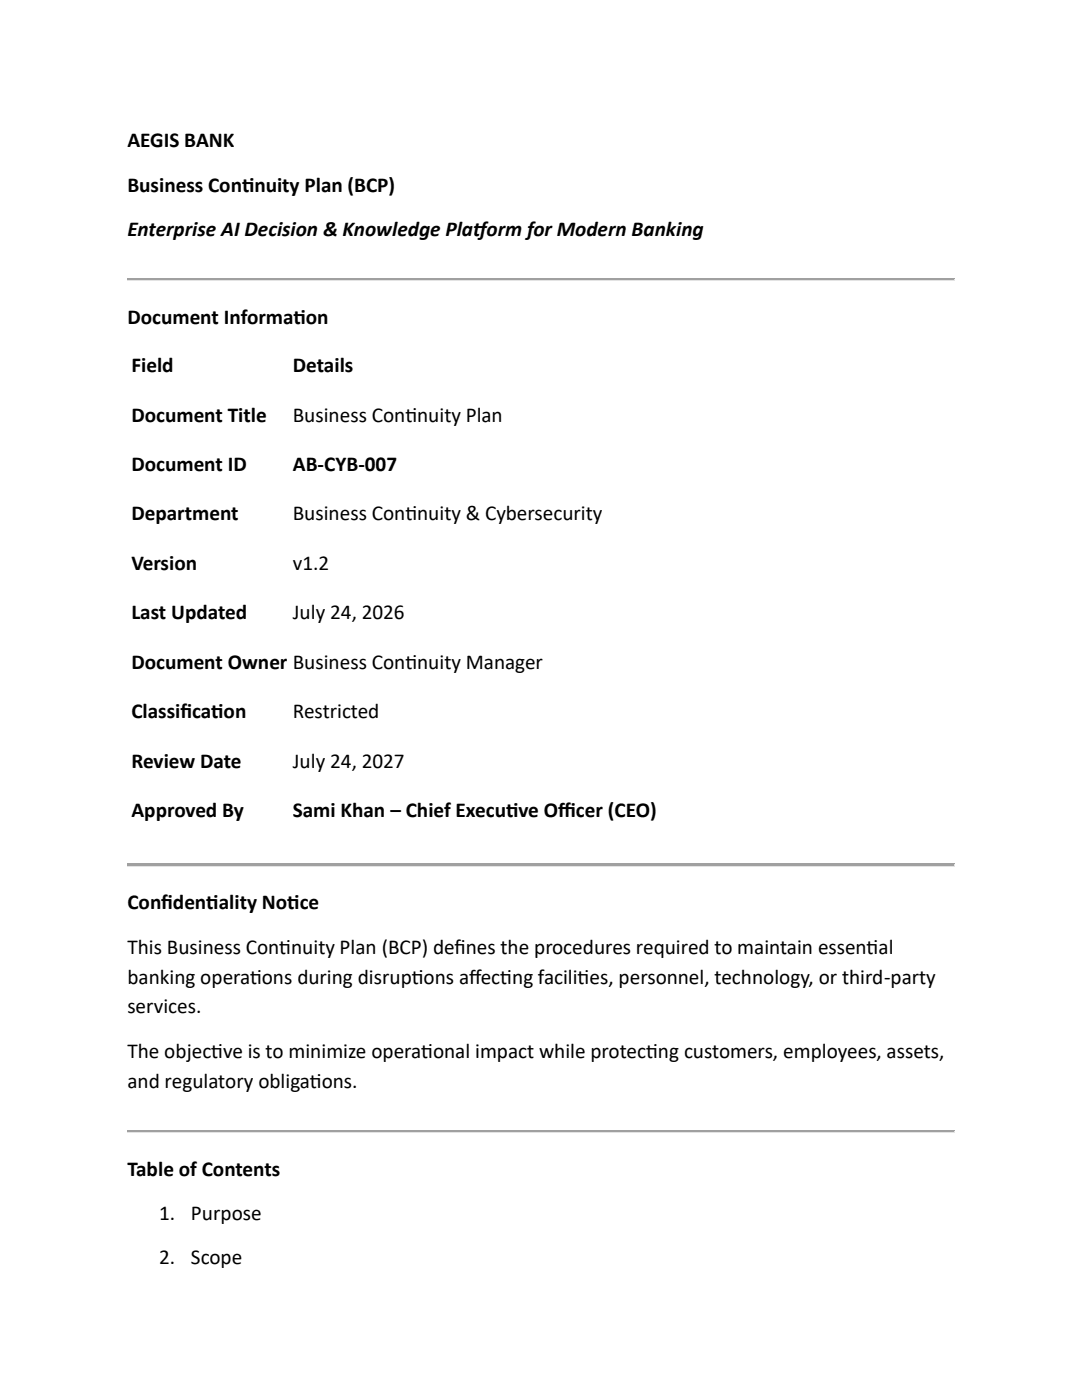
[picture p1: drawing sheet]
<svg xmlns="http://www.w3.org/2000/svg" width="216mm" height="279mm" viewBox="0 0 216 279" stroke-linecap="round" stroke-linejoin="round" font-family="sans-serif">
<defs><g id="words">
<g font-size="4.2">
<text x="25.4" y="29.4">AEGIS BANK</text>
<text x="25.4" y="38.2">Business Cont</text>
<text x="48.3" y="38.2">inuity Plan (BCP)</text>
<text x="25.4" y="47">Enterprise AI Decision &amp; Knowledge Plat</text>
<text x="94.4" y="47">form for Modern Banking</text>
<text x="25.4" y="64.7">Document Informat</text>
<text x="58.5" y="64.7">ion</text>
<text x="26.2" y="74.3">Field</text>
<text x="58.4" y="74.3">Details</text>
<text x="26.2" y="84.1">Document Title</text>
<text x="58.4" y="84.1">Business Cont</text>
<text x="80.9" y="84.1">inuity Plan</text>
<text x="26.2" y="94">Document ID</text>
<text x="58.4" y="94">AB-CYB-007</text>
<text x="26.2" y="103.9">Department</text>
<text x="58.4" y="103.9">Business Cont</text>
<text x="80.9" y="103.9">inuity &amp; Cybersecurity</text>
<text x="26.2" y="113.7">Version</text>
<text x="58.4" y="113.7">v1.2</text>
<text x="26.2" y="123.6">Last Updated</text>
<text x="58.4" y="123.6">July 24, 2026</text>
<text x="26.2" y="133.5">Document Owner Business Cont</text>
<text x="80.9" y="133.5">inuity Manager</text>
<text x="26.2" y="143.4">Classif</text>
<text x="36" y="143.4">icat</text>
<text x="42.1" y="143.4">ion</text>
<text x="58.4" y="143.4">Restricted</text>
<text x="26.2" y="153.2">Review Date</text>
<text x="58.4" y="153.2">July 24, 2027</text>
<text x="26.2" y="163.1">Approved By</text>
<text x="58.4" y="163.1">Sami Khan – Chief Execut</text>
<text x="101" y="163.1">ive Of</text>
<text x="111.4" y="163.1">f</text>
<text x="111.4" y="163.1">icer (CEO)</text>
<text x="25.4" y="181.5">Conf</text>
<text x="32.2" y="181.5">ident</text>
<text x="41.1" y="181.5">iality Not</text>
<text x="57.3" y="181.5">ice</text>
<text x="25.4" y="190.3">This Business Cont</text>
<text x="55.7" y="190.3">inuity Plan (BCP) def</text>
<text x="90.7" y="190.3">ines the procedures required to maintain essent</text>
<text x="172.9" y="190.3">ial</text>
<text x="25.4" y="196.3">banking operat</text>
<text x="49.9" y="196.3">ions during disrupt</text>
<text x="82.2" y="196.3">ions af</text>
<text x="93.6" y="196.3">fect</text>
<text x="99.8" y="196.3">ing facilit</text>
<text x="115.3" y="196.3">ies, personnel, technology, or third-party</text>
<text x="25.4" y="202.3">services.</text>
<text x="25.4" y="211.1">The object</text>
<text x="42.2" y="211.1">ive is to minimize operat</text>
<text x="84" y="211.1">ional impact while protect</text>
<text x="128.9" y="211.1">ing customers, employees, assets,</text>
<text x="25.4" y="217.1">and regulatory obligat</text>
<text x="61.8" y="217.1">ions.</text>
<text x="25.4" y="234.7">Table of Contents</text>
<text x="31.8" y="243.5">1.</text>
<text x="38.1" y="243.5">Purpose</text>
<text x="31.8" y="252.3">2.</text>
<text x="38.1" y="252.3">Scope</text>
</g>
</g></defs>
<g fill="#a0a0a0">
<path d="M25.4 55.5h165.1v.6h-165.1z" fill-rule="evenodd"/>
<path d="M25.4 55.5l.1 .1z" fill-rule="evenodd"/>
<path d="M25.4 55.5l.1 .1z" fill-rule="evenodd"/>
</g>
<path d="M25.5 55.6h164.9" fill="none" stroke="#a0a0a0" stroke-width=".2"/>
<path d="M190.5 55.5v.1z" fill-rule="evenodd" fill="#e3e3e3"/>
<g fill="#a0a0a0">
<path d="M190.5 55.5v.1z" fill-rule="evenodd"/>
<path d="M25.4 55.6l.1 .4z" fill-rule="evenodd"/>
</g>
<path d="M190.5 55.6v.4z" fill-rule="evenodd" fill="#e3e3e3"/>
<path d="M25.4 56l.1 .1z" fill-rule="evenodd" fill="#a0a0a0"/>
<path d="M25.4 56l.1 .1z" fill-rule="evenodd" fill="#e3e3e3"/>
<path d="M25.5 56.1h164.9" fill="none" stroke="#e3e3e3" stroke-width=".2"/>
<g fill="#e3e3e3">
<path d="M190.5 56v.1z" fill-rule="evenodd"/>
<path d="M190.5 56v.1z" fill-rule="evenodd"/>
</g>
<g fill="#a0a0a0">
<path d="M25.4 172.3h165.1v.6h-165.1z" fill-rule="evenodd"/>
<path d="M25.4 172.4h.1z" fill-rule="evenodd"/>
<path d="M25.4 172.4h.1z" fill-rule="evenodd"/>
</g>
<path d="M25.5 172.4h164.9" fill="none" stroke="#a0a0a0" stroke-width=".2"/>
<path d="M25.4 172.4l.1 .4z" fill-rule="evenodd" fill="#a0a0a0"/>
<path d="M190.5 172.4v.4z" fill-rule="evenodd" fill="#e3e3e3"/>
<path d="M25.4 172.8l.1 .1z" fill-rule="evenodd" fill="#a0a0a0"/>
<path d="M25.4 172.8l.1 .1z" fill-rule="evenodd" fill="#e3e3e3"/>
<path d="M25.5 172.9h164.9" fill="none" stroke="#e3e3e3" stroke-width=".2"/>
<g fill="#e3e3e3">
<path d="M190.5 172.8v.1z" fill-rule="evenodd"/>
<path d="M190.5 172.8v.1z" fill-rule="evenodd"/>
</g>
<g fill="#a0a0a0">
<path d="M25.4 225.5h165.1v.6h-165.1z" fill-rule="evenodd"/>
<path d="M25.4 225.6l.1 .1z" fill-rule="evenodd"/>
<path d="M25.4 225.6l.1 .1z" fill-rule="evenodd"/>
</g>
<path d="M25.5 225.6h164.9" fill="none" stroke="#a0a0a0" stroke-width=".2"/>
<path d="M190.5 225.6v.1z" fill-rule="evenodd" fill="#e3e3e3"/>
<g fill="#a0a0a0">
<path d="M190.5 225.6v.1z" fill-rule="evenodd"/>
<path d="M25.4 225.7l.1 .4z" fill-rule="evenodd"/>
</g>
<path d="M190.5 225.7v.4z" fill-rule="evenodd" fill="#e3e3e3"/>
<path d="M25.4 226.1h.1z" fill-rule="evenodd" fill="#a0a0a0"/>
<path d="M25.4 226.1h.1z" fill-rule="evenodd" fill="#e3e3e3"/>
<path d="M25.5 226.1h164.9" fill="none" stroke="#e3e3e3" stroke-width=".2"/>
<use href="#words"/>
</svg>
